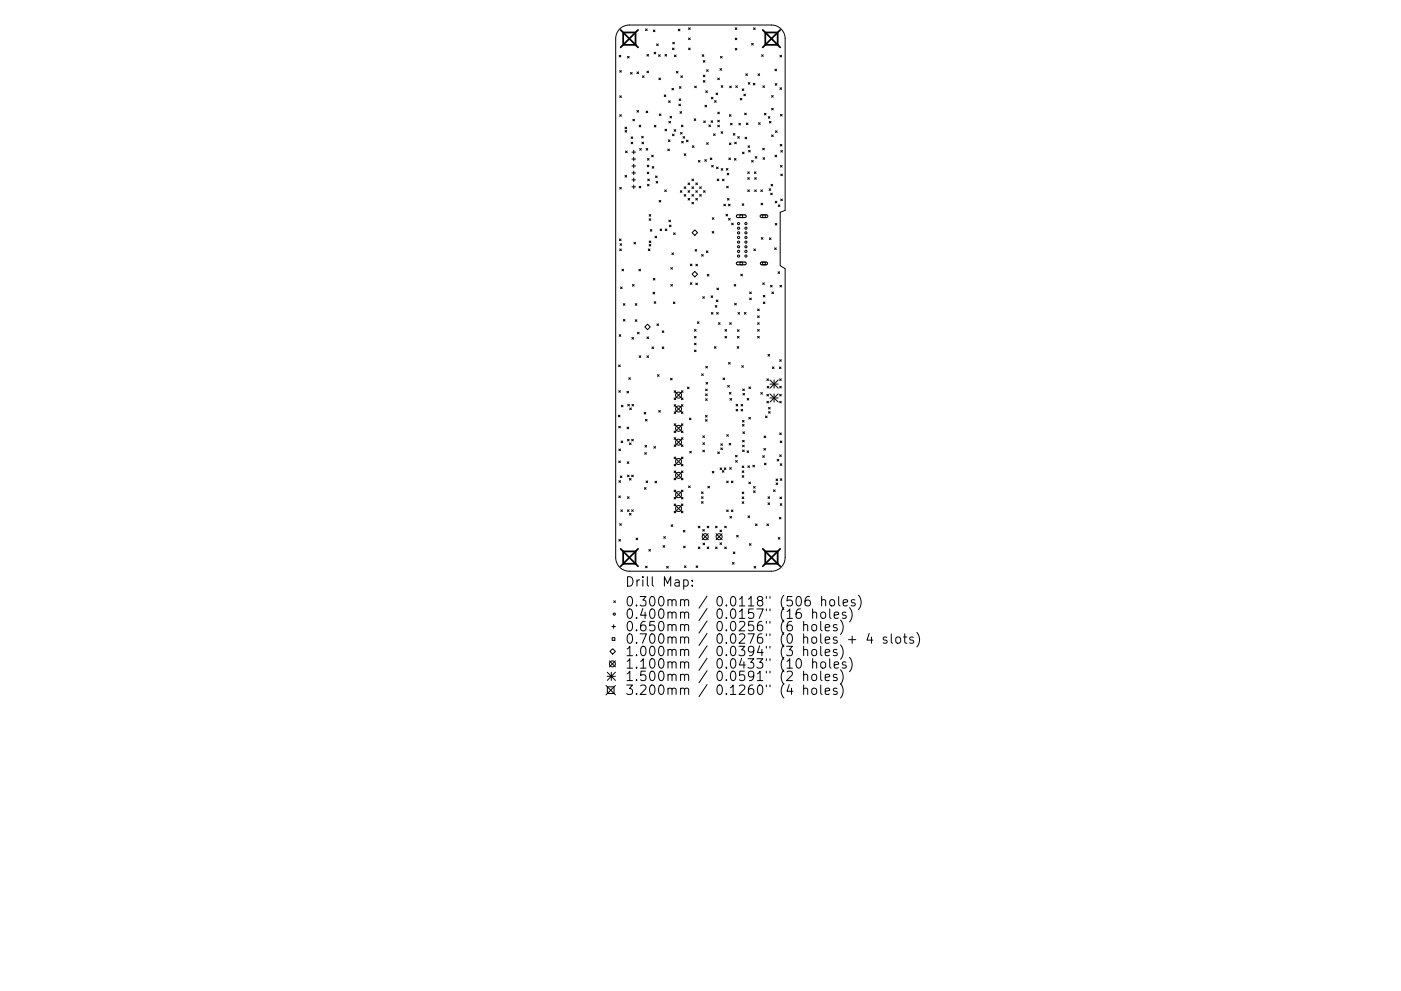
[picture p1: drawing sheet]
<svg xmlns="http://www.w3.org/2000/svg" width="297mm" height="210mm" viewBox="0 0 297 210" stroke-linecap="round" stroke-linejoin="round" font-family="sans-serif">
<defs><g id="words">
<g font-size="2.8">
<text x="132.5" y="124.5">Drill Map:</text>
<text x="132.5" y="128.7">0.300mm / 0.0118&quot; (506 holes)</text>
<text x="132.5" y="131.3">0.400mm / 0.0157&quot; (16 holes)</text>
<text x="132.5" y="133.9">0.650mm / 0.0256&quot; (6 holes)</text>
<text x="132.5" y="136.6">0.700mm / 0.0276&quot; (0 holes + 4 slots)</text>
<text x="132.5" y="139.2">1.000mm / 0.0394&quot; (3 holes)</text>
<text x="132.5" y="141.9">1.100mm / 0.0433&quot; (10 holes)</text>
<text x="132.5" y="144.5">1.500mm / 0.0591&quot; (2 holes)</text>
<text x="132.5" y="147.4">3.200mm / 0.1260&quot; (4 holes)</text>
</g>
</g></defs>
<g fill="none" stroke="#000" stroke-width=".21">
<path d="M131.3 11.7l.3 .4M131.4 6.2a2.9 2.9 0 0 1 2-.9h30.2a2.9 2.9 0 0 1 2.9 2.9v36.4l-1.1 .4v11.4l1.1 .6v61.3a2.9 2.9 0 0 1-2.9 2.9h-30.2a2.9 2.9 0 0 1-2.9-2.9v-110.1a2.9 2.9 0 0 1 .9-2zM131.4 15l.3 .3M131.6 11.7l-.3 .4M131.7 15l-.3 .3M133 12l.4 .3M133.4 12l-.4 .3M133.7 15.4l.3 .3M134 15.4l-.3 .3M135 15.3l.4 .3M135.4 15.3l-.4 .3M136.2 16.1l.4 .3"/>
<path d="M136.6 16.1l-.4 .3M136.9 6.1l.3 .4M137.2 11.6l.3 .3M137.2 15.1l.3 .3M137.2 6.1l-.3 .4M137.5 11.6l-.3 .3M137.5 15.1l-.3 .3M138.5 6.4l.4 .3M138.7 11.1l.3 .3M138.9 6.4l-.4 .3M139 11.1l-.3 .3M139.2 9.3l.4 .4"/>
<path d="M139.6 9.3l-.4 .4M139.6 11.6l.4 .4M139.7 16.6l.3 .3M140 11.6l-.4 .4M140 16.6l-.3 .3M141 11.6l.3 .3M141.3 11.6l-.3 .3M142.5 18.7l.3 .4M142.6 10.2l.3 .3M142.6 9l.4 .3M142.8 18.7l-.3 .4M142.9 10.2l-.3 .3"/>
<path d="M143 9l-.4 .3M143 11.7l.3 .3M143.3 11.7l-.3 .3M143.4 15.1l.3 .4M143.7 15.1l-.3 .4M143.8 6.2l.4 .3M144 18.4l.4 .3M144.2 6.2l-.4 .3M144.3 16.1l.4 .3M144.4 18.4l-.4 .3M144.7 16.1l-.4 .3M146 5.9l.3 .4"/>
<path d="M146 8.1l.3 .3M146 10.2l.3 .3M146.3 10.2l-.3 .3M146.3 5.9l-.3 .4M146.3 8.1l-.3 .3M147.3 18.3l.3 .3M147.6 18.3l-.3 .3M148.9 11.6l.3 .4M149.1 12.9l.4 .3M149.1 15.9l.4 .4M149.1 17.1l.4 .3M149.2 11.6l-.3 .4"/>
<path d="M149.5 12.9l-.4 .3M149.5 15.9l-.4 .4M149.5 17.1l-.4 .3M149.6 19.3l.4 .3M149.8 14.8l.4 .3M150 19.3l-.4 .3M150.2 14.8l-.4 .3M151.8 19.7l.4 .4M152.2 19.7l-.4 .4M152.2 16.6l.3 .3M152.5 16.6l-.3 .3M152.6 14.6l.4 .3"/>
<path d="M152.8 12l.3 .3M152.9 18.2l.4 .3M153 14.6l-.4 .3M153.1 12l-.3 .3M153.3 18.2l-.4 .3M154.7 18.3l.4 .3M155.1 18.3l-.4 .3M155.9 5.9l.3 .4M155.9 8.1l.3 .3M155.9 10.3l.3 .3M156 18.2l.3 .4M156.2 8.1l-.3 .3"/>
<path d="M156.2 5.9l-.3 .4M156.2 10.3l-.3 .3M156.3 18.2l-.3 .4M157.4 18.9l.3 .3M157.7 18.9l-.3 .3M157.7 20l.4 .3M158.1 20l-.4 .3M158.1 15.7l.4 .3M158.5 15.7l-.4 .3M158.6 17.5l.4 .4M159 17.5l-.4 .4M159.4 9.2l.3 .3"/>
<path d="M159.7 9.2l-.3 .3M159.7 17.7l.4 .3M159.8 5.9l.3 .4M160.1 17.7l-.4 .3M160.1 5.9l-.3 .4M160.7 15.7l.4 .3M161.1 15.7l-.4 .3M161.5 11.6l.3 .4M161.8 18.2l.3 .4M161.8 11.6l-.3 .4M162.1 18.2l-.3 .4M164.3 14.7l.3 .3"/>
<path d="M164.4 17.7l.3 .4M164.6 14.7l-.3 .3M164.7 17.7l-.3 .4M165.4 11.7l.3 .4M165.4 18.6l.3 .4M165.7 11.7l-.3 .4M165.7 18.6l-.3 .4M131.4 20.3l.3 .4M131.4 24.3l.3 .4M131.4 39.8l.3 .3M131.7 20.3l-.3 .4M131.7 24.3l-.3 .4"/>
<path d="M131.7 39.8l-.3 .3M132.5 27l.4 .3M132.5 37.2l.4 .4M132.5 27.7l.4 .3M132.6 32l.4 .4M132.9 27l-.4 .3M132.9 37.2l-.4 .4M132.9 27.7l-.4 .3M133 32l-.4 .4M133.8 29l.4 .4M133.8 30.2l.4 .3M134 32.3h.7"/>
<path d="M134 33.7h.7M134 35.2h.7M134 36.7h.7M134 38.2h.7M134 39.6h.7M134.2 29l-.4 .4M134.2 30.2l-.4 .3M134.2 25.3l.3 .3M134.4 31.9v.8M134.4 33.4v.7M134.4 34.8v.8M134.4 36.3v.8"/>
<path d="M134.4 37.8v.7M134.4 39.3v.7M134.5 25.3l-.3 .3M135 23.4l.4 .4M135.4 23.4l-.4 .4M135.5 26.6l.4 .3M135.5 39.5l.4 .4M135.6 31.5l.4 .4M135.9 26.6l-.4 .3M135.9 39.5l-.4 .4M136 31.5l-.4 .4M136 28.9l.4 .4"/>
<path d="M136.1 30.2l.3 .3M136.4 28.9l-.4 .4M136.4 30.2l-.3 .3M137 23.6l.3 .3M137 31.5l.3 .4M137.2 35l.4 .4M137.2 36.5l.4 .4M137.3 33.6l.3 .4M137.3 39.1l.3 .4M137.3 23.6l-.3 .3M137.3 38l.4 .3M137.3 31.5l-.3 .4"/>
<path d="M137.6 35l-.4 .4M137.6 36.5l-.4 .4M137.6 33.6l-.3 .4M137.6 39.1l-.3 .4M137.7 38l-.4 .3M138.2 32.9l.3 .4M138.3 35.3l.3 .4M138.5 32.9l-.3 .4M138.6 35.3l-.3 .4M138.7 26.6l.4 .3M139 37.3l.3 .4M139.1 26.6l-.4 .3"/>
<path d="M139.1 38.5l.4 .3M139.3 37.3l-.3 .4M139.5 38.5l-.4 .3M139.8 24.2l.3 .3M140.1 24.2l-.3 .3M140.8 20.1l.4 .4M141 27.4l.3 .4M141.2 20.1l-.4 .4M141.3 27.4l-.3 .4M141.6 31.6l.3 .4M141.7 29.7l.4 .3M141.8 21.4l.3 .3"/>
<path d="M141.8 25.7l.4 .4M141.9 31.6l-.3 .4M142 24.7l.4 .3M142.1 29.7l-.4 .3M142.1 21.4l-.3 .3M142.2 25.7l-.4 .4M142.4 24.7l-.4 .3M142.6 28.5l.3 .3M142.9 28.5l-.3 .3M142.9 27.5l.4 .4M143.3 27.5l-.4 .4M143.9 22.1l.4 .3"/>
<path d="M144 21l.3 .3M144.2 23.7l.3 .3M144.3 22.1l-.4 .3M144.3 28.1l.3 .3M144.3 21l-.3 .3M144.5 26.5l.3 .4M144.5 23.7l-.3 .3M144.5 30l.4 .3M144.6 28.1l-.3 .3M144.8 26.5l-.3 .4M144.8 29l.4 .3M144.9 30l-.4 .3"/>
<path d="M145.1 39.6l.3 .4M145.1 32.6l.3 .4M145.2 29l-.4 .3M145.4 39.6l-.3 .4M145.4 32.6l-.3 .4M145.5 29.7l.4 .4M145.9 38.8l.3 .4M145.9 29.7l-.4 .4M146.2 38.8l-.3 .4M146.7 39.6l.3 .4M146.7 38l.3 .3M146.8 30.9l.3 .4"/>
<path d="M147 38l-.3 .3M147 39.6l-.3 .4M147.1 30.9l-.3 .4M147.2 25.2l.3 .4M147.5 25.2l-.3 .4M147.5 38.8l.4 .4M147.9 38.8l-.4 .4M148.1 34l.3 .4M148.3 39.6l.4 .4M148.4 34l-.3 .4M148.7 39.6l-.4 .4M149.2 25.7l.3 .3"/>
<path d="M149.4 33.9l.4 .3M149.5 22.3l.3 .4M149.5 25.7l-.3 .3M149.8 33.9l-.4 .3M149.8 22.3l-.3 .4M149.8 30.3l.4 .3M150.2 30.3l-.4 .3M150.3 26.5l.3 .4M150.6 33.5l.3 .4M150.6 26.5l-.3 .4M150.8 25.6l.3 .4M150.8 20.6l.4 .4"/>
<path d="M150.9 35.1l.3 .3M150.9 33.5l-.3 .4M151.1 25.6l-.3 .4M151.2 20.6l-.4 .4M151.2 35.1l-.3 .3M151.3 28.4l.3 .3M151.5 21.4l.3 .3M151.6 28.4l-.3 .3M151.8 21.4l-.3 .3M151.9 35.4l.4 .4M152.1 38l.3 .3M152.2 23.8l.3 .3"/>
<path d="M152.2 25.5l.3 .4M152.2 26.6l.3 .3M152.3 35.4l-.4 .4M152.4 38l-.3 .3M152.5 23.8l-.3 .3M152.5 25.5l-.3 .4M152.5 26.6l-.3 .3M152.9 27.9l.3 .4M152.9 35.8l.4 .3M153.2 38l.3 .4M153.2 27.9l-.3 .4M153.3 35.8l-.4 .3"/>
<path d="M153.5 38l-.3 .4M154 35.8l.3 .3M154.1 39.5l.3 .4M154.2 36.8l.3 .3M154.3 35.8l-.3 .3M154.4 39.5l-.3 .4M154.5 36.8l-.3 .3M154.5 33.5l.4 .4M154.6 24.3l.4 .4M154.6 30.3l.4 .4M154.9 33.5l-.4 .4M154.9 26.2l.3 .3"/>
<path d="M155 24.3l-.4 .4M155 30.3l-.4 .4M155.2 26.2l-.3 .3M155.5 28.3l.3 .4M155.7 33.6l.4 .4M155.8 30.2l.3 .3M155.8 28.3l-.3 .4M156.1 33.6l-.4 .4M156.1 30.2l-.3 .3M156.4 29l.4 .3M156.6 26.2l.4 .3M156.8 29l-.4 .3"/>
<path d="M156.9 20.9l.4 .3M157 26.2l-.4 .3M157.3 20.9l-.4 .3M157.4 32.3l.4 .3M157.8 32.3l-.4 .3M157.9 24l.3 .3M158 29.1l.3 .4M158.2 24l-.3 .3M158.2 26.1l.4 .3M158.3 29.1l-.3 .4M158.5 36.5l.4 .3M158.5 37.7l.4 .3"/>
<path d="M158.6 26.1l-.4 .3M158.6 30.9l.3 .4M158.7 31.9l.4 .3M158.9 36.5l-.4 .3M158.9 37.7l-.4 .3M158.9 30.9l-.3 .4M159.1 31.9l-.4 .3M159.4 34l.3 .4M159.7 34l-.3 .4M159.9 36.5l.4 .3M160 37.7l.4 .3M160.1 33.2l.4 .4"/>
<path d="M160.3 36.5l-.4 .3M160.4 37.7l-.4 .3M160.5 33.2l-.4 .4M160.8 26l.4 .4M161.2 26l-.4 .4M161.7 31.5l.4 .3M161.8 33.5l.3 .3M162.1 31.5l-.4 .3M162.1 24l.3 .4M162.1 33.5l-.3 .3M162.4 24l-.3 .4M162.9 24.7l.3 .4"/>
<path d="M163.1 25.7l.4 .4M163.2 24.7l-.3 .4M163.5 25.7l-.4 .4M163.5 39.1l.3 .4M163.6 20.3l.3 .3M163.6 23l.3 .3M163.6 28.6l.3 .4M163.8 39.1l-.3 .4M163.9 23l-.3 .3M163.9 28.6l-.3 .4M163.9 20.3l-.3 .3M164.3 32.9l.4 .4"/>
<path d="M164.4 27.7l.4 .4M164.7 32.9l-.4 .4M164.8 27.7l-.4 .4M165.4 30.6l.4 .4M165.5 24.3l.3 .3M165.5 35.1l.3 .3M165.5 31.9l.4 .4M165.5 36.9l.4 .4M165.8 30.6l-.4 .4M165.8 24.3l-.3 .3M165.8 35.1l-.3 .3M165.9 36.9l-.4 .4"/>
<path d="M165.9 31.9l-.4 .4M131.3 50.7l.4 .4M131.4 52.8l.3 .4M131.5 51.7l.3 .4M131.7 50.7l-.4 .4M131.7 52.8l-.3 .4M131.8 51.7l-.3 .4M131.9 57.1l.3 .4M132.2 57.1l-.3 .4M134.4 51.4l.4 .4M134.8 51.4l-.4 .4M135.5 57.1l.3 .4"/>
<path d="M135.8 57.1l-.3 .4M137.5 52.8l.3 .4M137.6 45.5l.4 .4M137.6 46.4l.4 .4M137.6 51.9l.4 .3M137.6 51.1l.4 .4M137.8 52.8l-.3 .4M137.9 48.7l.3 .4M138 45.5l-.4 .4M138 46.4l-.4 .4M138 51.9l-.4 .3M138 51.1l-.4 .4"/>
<path d="M138.2 48.7l-.3 .4M138.5 59.1l.4 .3M138.9 59.1l-.4 .3M138.9 50.1l.3 .4M139.2 50.1l-.3 .4M139.8 42.5l.3 .4M139.9 48.6l.4 .3M140.1 42.5l-.3 .4M140.3 48.6l-.4 .3M140.9 40.3l.4 .3M141 48.6l.4 .3M141.3 40.3l-.4 .3"/>
<path d="M141.4 48.6l-.4 .3M141.8 46.7l.4 .3M141.9 47.8l.4 .3M142.2 46.7l-.4 .3M142.2 56.8l.4 .3M142.3 47.8l-.4 .3M142.5 53.6l.3 .4M142.6 56.8l-.4 .3M142.8 53.6l-.3 .4M142.8 49.4l.4 .4M143.2 49.4l-.4 .4M144.2 40.5l.4 .3"/>
<path d="M144.6 40.5l-.4 .3M145.1 41.3l.3 .3M145.4 41.3l-.3 .3M145.9 42.1l.3 .3M145.9 40.5l.3 .3M146.2 40.5l-.3 .3M146.2 42.1l-.3 .3M146.4 60l.3 .3M146.4 56l.3 .4M146.7 42.9l.3 .4M146.7 41.3l.3 .3M146.7 60l-.3 .3"/>
<path d="M146.7 56l-.3 .4M146.7 49.4l.6-.6 .6 .6-.6 .5zM147 41.3l-.3 .3M147 42.9l-.3 .4M147.3 57.6l.6 .6-.6 .5-.6-.5zM147.4 52.9l.3 .4M147.5 40.5l.4 .3M147.5 42.1l.4 .3M147.5 56.1l.4 .3M147.7 52.9l-.3 .4M147.9 40.5l-.4 .3M147.9 42.1l-.4 .3"/>
<path d="M147.9 56.1l-.4 .3M148.3 41.3l.4 .3M148.7 41.3l-.4 .3M148.8 54l.3 .3M149.1 54l-.3 .3M149.2 40.5l.3 .3M149.5 40.5l-.3 .3M149.8 53.2l.3 .4M149.9 58.2l.4 .4M150.1 53.2l-.3 .4M150.3 58.2l-.4 .4M151 49.1l.3 .4"/>
<path d="M151 46.2l.4 .3M151.3 49.1l-.3 .4M151.4 46.2l-.4 .3M153.5 43.3l.3 .4M153.8 43.3l-.3 .4M153.9 45.5l.4 .3M154.2 42.1l.4 .4M154.3 45.5l-.4 .3M154.5 43.3l.3 .4M154.5 46.3l.3 .4M154.6 42.1l-.4 .4M154.8 43.3l-.3 .4"/>
<path d="M154.8 46.3l-.3 .4M155.1 47.3l.4 .4M155.5 47.3l-.4 .4M156.9 45.6h.6v.6h-.6zM156.9 55.6h.6v.6h-.6zM157.1 58.2l.3 .3M157.4 43.2l.3 .4M157.4 58.2l-.3 .3M157.7 43.2l-.3 .4M158.5 40.3l.4 .3M158.9 40.3l-.4 .3M159.8 52.8l.4 .4"/>
<path d="M160 40.3l.4 .3M160.2 52.8l-.4 .4M160.4 40.3l-.4 .3M161.3 40.3l.3 .3M161.4 43.1l.3 .4M161.4 50.4l.4 .4M161.6 40.3l-.3 .3M161.7 45.6h.6v.6h-.6zM161.7 55.6h.6v.6h-.6zM161.7 43.1l-.3 .4M161.8 50.4l-.4 .4M163.1 40l.3 .4"/>
<path d="M163.1 50.5l.4 .3M163.4 41l.3 .3M163.4 40l-.3 .4M163.5 50.5l-.4 .3M163.7 41l-.3 .3M164.2 52.6l.4 .3M164.4 42.7l.3 .3M164.4 47.4l.3 .4M164.6 52.6l-.4 .3M164.7 42.7l-.3 .3M164.7 47.4l-.3 .4M164.9 57.7l.4 .3"/>
<path d="M165 43.5l.4 .3M165.3 57.7l-.4 .3M165.4 43.5l-.4 .3M165.5 42.2l.4 .4M165.9 42.2l-.4 .4M131.2 77.4l.3 .4M131.3 71l.3 .4M131.5 77.4l-.3 .4M131.6 60.9l.3 .3M131.6 71l-.3 .4M131.9 60.9l-.3 .3M132.2 64.4l.3 .4"/>
<path d="M132.2 67.8l.3 .3M132.5 64.4l-.3 .4M132.5 67.8l-.3 .3M134 71.6l.3 .4M134.1 60.4l.3 .3M134.3 71.6l-.3 .4M134.4 60.4l-.3 .3M134.7 64.4l.3 .4M134.7 67.8l.3 .4M135 64.4l-.3 .4M135 67.8l-.3 .4M135.2 70.5l.3 .3"/>
<path d="M135.5 70.5l-.3 .3M135.5 75.5l.4 .3M135.9 75.5l-.4 .3M136.7 69.4l.6-.6 .6 .6-.6 .5zM137.2 71.5l.3 .3M137.2 75.5l.3 .3M137.5 71.5l-.3 .3M137.5 75.5l-.3 .3M138.2 73.6l.4 .4M138.5 62l.3 .4M138.6 73.6l-.4 .4M138.7 64l.3 .4"/>
<path d="M138.8 62l-.3 .4M139 64l-.3 .4M139.3 68.7l.3 .4M139.4 79.5l.3 .3M139.6 68.7l-.3 .4M139.7 79.5l-.3 .3M140.4 70.2l.3 .3M140.4 73.6l.3 .4M140.7 73.6l-.3 .4M140.7 70.2l-.3 .3M142.2 60.4l.4 .3M142.6 60.4l-.4 .3"/>
<path d="M142.8 64.1l.3 .3M143.1 64.1l-.3 .3M147.2 69.9l.4 .4M147.2 71.4l.4 .3M147.2 72.8l.4 .4M147.2 74.3l.4 .3M147.5 60.1l.4 .3M147.6 69.9l-.4 .4M147.6 71.4l-.4 .3M147.6 72.8l-.4 .4M147.6 74.3l-.4 .3M147.9 68.3l.3 .3"/>
<path d="M147.9 60.1l-.4 .3M148.2 68.3l-.3 .3M148.8 79.3l.3 .4M149 63l.3 .3M149.1 79.3l-.3 .4M149.3 63l-.3 .3M149.6 77.7l.4 .4M150 77.7l-.4 .4M150.8 62.8l.3 .3M150.8 66.3l.4 .4M151.1 62.8l-.3 .3M151.2 66.3l-.4 .4"/>
<path d="M151.5 73.5l.3 .4M151.6 64.8l.4 .4M151.8 73.5l-.3 .4M151.9 63.7l.3 .3M151.9 66.3l.4 .4M152 64.8l-.4 .4M152 61.1l.3 .4M152.2 63.7l-.3 .3M152.3 66.3l-.4 .4M152.3 68.5l.4 .3M152.3 61.1l-.3 .4M152.7 68.5l-.4 .3"/>
<path d="M153.7 69.9l.4 .4M153.7 71.4l.4 .3M154.1 71.4l-.4 .3M154.1 69.9l-.4 .4M154.5 76.9l.3 .3M154.7 68.5l.3 .3M154.8 76.9l-.3 .3M155 68.5l-.3 .3M155.6 60.4l.4 .3M155.8 64.4l.3 .3M156 60.4l-.4 .3M156.1 64.4l-.3 .3"/>
<path d="M156.3 73.5l.3 .4M156.4 70l.3 .3M156.4 71.4l.3 .3M156.5 66.3l.3 .4M156.6 73.5l-.3 .4M156.7 70l-.3 .3M156.7 71.4l-.3 .3M156.8 66.3l-.3 .4M157.3 77.6l.3 .3M157.6 77.6l-.3 .3M157.8 66.3l.4 .4M158.2 66.3l-.4 .4"/>
<path d="M158.9 61.9l.4 .4M158.9 63.2l.4 .4M159.3 61.9l-.4 .4M159.3 63.2l-.4 .4M160.6 68.5l.4 .3M160.6 71.4l.4 .3M160.6 65.6l.4 .3M160.6 67l.4 .4M160.6 69.9l.4 .4M161 65.6l-.4 .3M161 67l-.4 .4M161 68.5l-.4 .3"/>
<path d="M161 69.9l-.4 .4M161 71.4l-.4 .3M161.7 60l.4 .4M161.8 62.7l.4 .3M161.8 64.1l.4 .3M162.1 60l-.4 .4M162.2 64.1l-.4 .3M162.2 62.7l-.4 .3M162.8 75.2l.4 .3M163.2 75.2l-.4 .3M163.4 60.5l.3 .4M163.7 61.9l.3 .4"/>
<path d="M163.7 60.5l-.3 .4M163.8 77.8l.3 .4M164 61.9l-.3 .4M164.1 77.8l-.3 .4M165.2 77.8l.4 .4M165.3 76.3l.3 .4M165.4 60.5l.3 .4M165.6 77.8l-.4 .4M165.6 76.3l-.3 .4M165.7 60.5l-.3 .4M131.1 88.1l.3 .3M131.2 82.9l.3 .3"/>
<path d="M131.2 90.4l.3 .4M131.2 97.8l.3 .4M131.2 95.3l.4 .3M131.4 88.1l-.3 .3M131.5 82.9l-.3 .3M131.5 90.4l-.3 .4M131.5 97.8l-.3 .4M131.6 95.3l-.4 .3M131.7 93.6l.3 .3M131.7 86l.4 .3M132 93.6l-.3 .3M132.1 86l-.4 .3"/>
<path d="M132.9 83l.4 .4M133 90.6l.3 .4M133 98l.3 .3M133 93.2l.4 .4M133.1 85.8l.3 .3M133.3 83l-.4 .4M133.3 90.6l-.3 .4M133.3 80.1l.4 .4M133.3 98l-.3 .3M133.4 93.2l-.4 .4M133.4 85.8l-.3 .3M133.5 94l.3 .3"/>
<path d="M133.5 86.6l.4 .3M133.7 80.1l-.4 .4M133.8 94l-.3 .3M133.9 86.6l-.4 .3M133.9 93.2l.4 .4M134 85.8l.3 .3M134.3 93.2l-.4 .4M134.3 85.8l-.3 .3M136.6 87.5l.3 .3M136.7 96l.3 .4M136.7 94.5l.4 .4M136.9 89l.3 .3"/>
<path d="M136.9 87.5l-.3 .3M137 96l-.3 .4M137.1 94.5l-.4 .4M137.2 89l-.3 .3M138.6 94.7l.4 .4M139 94.7l-.4 .4M139.7 87.1l.3 .3M140 87.1l-.3 .3M142.2 80.3l.3 .3M142.5 80.3l-.3 .3M142.9 82.9l1.6 1.6M142.9 84.4l.4 .4"/>
<path d="M142.9 85.9l1.9 1.8M142.9 87.4l.4 .3M142.9 89.9l1.9 1.9M142.9 91.4l.4 .4M142.9 92.9l.4 .3M142.9 94.4l.4 .3M142.9 97l1.6 1.5M142.9 98.5l.4 .4M142.9 99.9l1.9 1.9M143.2 93.2l1.3 1.3M143.3 82.9l-.4 .4M143.3 85.9l-.4 .3"/>
<path d="M143.3 89.9l-.4 .4M143.3 91.4l-.4 .4M143.3 92.9l-.4 .3M143.3 97l-.4 .3M143.3 99.9l-.4 .4M144.5 94.4l.3 .3M144.5 82.9l.3 .4M144.5 84.4l.3 .4M144.5 85.9l.3 .3M144.5 89.9l.3 .4M144.5 92.9l.3 .3M144.5 97l.3 .3"/>
<path d="M144.5 98.5l.3 .4M144.5 99.9l.3 .4M144.5 90.2l-1.3 1.3M144.8 82.9l-1.9 1.9M144.8 85.9l-1.9 1.8M144.8 89.9l-.3 .4M144.8 92.9l-1.9 1.8M144.8 97l-1.9 1.9M144.8 99.9l-1.9 1.9M144.8 84.4l-.3 .4M144.8 87.4l-.3 .3M144.8 91.4l-.3 .4"/>
<path d="M144.8 94.4l-.3 .3M144.8 98.5l-.3 .4M145.8 82.1l.3 .4M146.1 82.1l-.3 .4M146.2 88.7l.3 .4M146.2 95.8l.4 .3M146.5 88.7l-.3 .4M146.6 95.8l-.4 .3M149 92.5l.4 .3M149 95.5l.4 .3M149 93.9l.4 .4M149.4 92.5l-.4 .3"/>
<path d="M149.4 95.5l-.4 .3M149.4 93.9l-.4 .4M149.6 88.1l.3 .4M149.6 89l.3 .4M149.6 82.5l.3 .4M149.6 83.6l.3 .3M149.6 84.6l.3 .4M149.7 81.1l.3 .4M149.9 88.1l-.3 .4M149.9 89l-.3 .4M149.9 83.6l-.3 .3M149.9 82.5l-.3 .4"/>
<path d="M149.9 84.6l-.3 .4M150 81.1l-.3 .4M151 100l.4 .3M151.4 100l-.4 .3M152.2 95.9l.3 .3M152.5 95.9l-.3 .3M152.7 99.3l.3 .3M152.8 94.2l.4 .3M152.8 95l.4 .4M153 99.3l-.3 .3M153.1 99.8l.4 .4M153.2 94.2l-.4 .3"/>
<path d="M153.2 95l-.4 .4M153.3 80.2l.3 .3M153.5 99.8l-.4 .4M153.6 99.3l.3 .3M153.6 80.2l-.3 .3M153.9 99.3l-.3 .3M154.1 92.2l.3 .4M154.3 81.8l.3 .3M154.4 92.2l-.3 .4M154.6 94.1l.3 .3M154.6 81.8l-.3 .3M154.6 83.3l.4 .3"/>
<path d="M154.7 99.2l.4 .4M154.8 84.6l.3 .3M154.9 94.1l-.3 .3M155 83.3l-.4 .3M155.1 99.2l-.4 .4M155.1 84.6l-.3 .3M155.9 96.6l.4 .3M156 97.7l.3 .4M156.1 85.8l.3 .3M156.1 86.9l.3 .3M156.3 96.6l-.4 .3M156.3 97.7l-.3 .4"/>
<path d="M156.4 85.8l-.3 .3M156.4 86.9l-.3 .3M157.1 86.9l.4 .3M157.1 85.8l.4 .3M157.4 98.9l.3 .3M157.4 99.9l.3 .3M157.4 89.2l.4 .4M157.4 90.1l.4 .3M157.4 95.5l.4 .3M157.4 93.4l.4 .4M157.4 94.4l.4 .4M157.5 85.8l-.4 .3"/>
<path d="M157.5 86.9l-.4 .3M157.5 82.5l.3 .4M157.5 91.6l.3 .4M157.5 83.5l.4 .3M157.7 98.9l-.3 .3M157.7 99.9l-.3 .3M157.8 89.2l-.4 .4M157.8 90.1l-.4 .3M157.8 95.5l-.4 .3M157.8 93.4l-.4 .4M157.8 94.4l-.4 .4M157.8 82.5l-.3 .4"/>
<path d="M157.8 91.6l-.3 .4M157.9 83.5l-.4 .3M158.4 95.7l.3 .3M158.4 84.5l.4 .4M158.6 98.8l.3 .4M158.7 95.7l-.3 .3M158.8 84.5l-.4 .4M158.8 88.6l.3 .3M158.8 82.1l.3 .4M158.9 98.8l-.3 .4M159.1 88.6l-.3 .3M159.1 82.1l-.3 .4"/>
<path d="M159.6 98.7l.4 .4M160 98.7l-.4 .4M161.3 83.3l.3 .3M161.6 83.3l-.3 .3M161.7 96.7l.4 .3M161.9 95.1l.4 .4M162 92.5l.4 .4M162.1 96.7l-.4 .3M162.1 98.3l.3 .3M162.3 95.1l-.4 .4M162.3 88.3l.3 .3M162.4 92.5l-.4 .4"/>
<path d="M162.4 98.3l-.3 .3M162.6 80.4l.3 .3M162.6 83.7l.3 .3M162.6 85.1l.3 .4M162.6 88.3l-.3 .3M162.7 82l.3 .3M162.9 80.4l-.3 .3M162.9 83.7l-.3 .3M162.9 85.1l-.3 .4M162.9 86.4l.4 .4M162.9 87.3l.4 .4M163 82l-.3 .3"/>
<path d="M163.3 83.6l1.7 1.7M163.3 80.6l1.7 1.8M163.3 81.5h1.7M163.3 84.4h1.7M163.3 86.4l-.4 .4M163.3 87.3l-.4 .4M164.1 80.6v1.8M164.1 83.6v1.7M164.8 97.4l.3 .4M165 80.6l-1.7 1.8M165 83.6l-1.7 1.7M165.1 97.4l-.3 .4"/>
<path d="M165.3 80.4l.3 .3M165.3 82l.3 .3M165.3 83.7l.3 .3M165.3 85.1l.3 .4M165.3 91.9l.3 .3M165.3 96.5l.3 .4M165.4 93.6l.4 .3M165.4 98.4l.4 .3M165.6 80.4l-.3 .3M165.6 91.9l-.3 .3M165.6 96.5l-.3 .4M165.6 82l-.3 .3"/>
<path d="M165.6 83.7l-.3 .3M165.6 85.1l-.3 .4M165.8 98.4l-.4 .3M165.8 93.6l-.4 .3M131.2 105.2l.3 .4M131.2 102l.4 .3M131.2 114.5l.4 .3M131.4 111.1l.3 .4M131.5 101l.4 .3M131.5 105.2l-.3 .4M131.6 102l-.4 .3M131.6 114.5l-.4 .3"/>
<path d="M131.6 108.2l.4 .3M131.7 111.1l-.3 .4M131.9 101l-.4 .3M132 108.2l-.4 .3M133 100.8l.4 .4M133 105.4l.4 .3M133 108.2l.4 .3M133.4 100.8l-.4 .4M133.4 105.4l-.4 .3M133.4 108.2l-.4 .3M133.5 101.5l.3 .4M133.5 108.9l.3 .4"/>
<path d="M133.8 101.5l-.3 .4M133.8 108.9l-.3 .4M133.9 100.8l.4 .4M133.9 108.2l.4 .3M134.3 100.8l-.4 .4M134.3 108.2l-.4 .3M134.9 114.2l.3 .3M135.2 114.2l-.3 .3M136.6 103.5l.4 .3M137 103.5l-.4 .3M137 102l.3 .4M137.3 102l-.3 .4"/>
<path d="M137.6 116.6l.3 .3M137.9 116.6l-.3 .3M138.9 102.1l.3 .3M139.2 102.1l-.3 .3M140.6 115.8l.3 .3M140.7 113.9l.4 .3M140.9 115.8l-.3 .3M141.1 113.9l-.4 .3M142.3 111.3l.3 .4M142.6 111.3l-.3 .4M142.9 101.5l.4 .3M142.9 104l1.9 1.9"/>
<path d="M142.9 105.5l.4 .4M142.9 106.9l.4 .4M142.9 108.5l.4 .3M143.2 107.3l1.3 1.2M143.3 104l-.4 .3M143.3 106.9l-.4 .4M143.3 108.5l-.4 .3M144.5 108.5l.3 .3M144.5 104l.3 .3M144.5 106.9l.3 .4M144.5 107.3l-1.3 1.2M144.8 104l-1.9 1.9"/>
<path d="M144.8 106.9l-.3 .4M144.8 101.5l-.3 .3M144.8 105.5l-.3 .4M144.8 108.5l-.3 .3M144.9 112.5l.3 .4M144.9 115.9l.4 .3M145.2 112.5l-.3 .4M145.3 115.9l-.4 .3M146 103.1l.3 .3M146.3 103.1l-.3 .3M148.1 116.1l.3 .3M148.1 111.6l.3 .4"/>
<path d="M148.4 111.6l-.3 .4M148.4 116.1l-.3 .3M148.7 104.4l.4 .3M148.7 105.4l.4 .3M148.7 106.4l.4 .4M148.9 113.2l1.3 1.3M149 112.3l.3 .4M149.1 115.2l.3 .4M149.1 105.4l-.4 .3M149.1 104.4l-.4 .3M149.1 106.4l-.4 .4M149.3 112.3l-.3 .4"/>
<path d="M149.4 115.2l-.3 .4M149.9 111.6l.4 .4M149.9 116.1l.4 .3M150.1 103.2l.3 .3M150.2 113.2l-1.3 1.3M150.3 111.6l-.4 .4M150.3 116.1l-.4 .3M150.4 103.2l-.3 .3M151.7 111.6l.3 .4M151.7 116.1l.3 .3M151.8 113.2l1.3 1.3M152 111.6l-.3 .4"/>
<path d="M152 116.1l-.3 .3M152.6 112.5l.4 .3M152.6 115.2l.4 .3M153 115.2l-.4 .3M153 112.5l-.4 .3M153.1 113.2l-1.3 1.3M153.6 116.1l.4 .3M153.6 111.6l.4 .4M154 111.6l-.4 .4M154 116.1l-.4 .3M154.1 108.2l.3 .3M154.1 102.1l.3 .3"/>
<path d="M154.4 102.1l-.3 .3M154.4 108.2l-.3 .3M154.8 109.6l.3 .3M155.1 102.1l.3 .3M155.1 108.2l.3 .3M155.1 109.6l-.3 .3M155.3 119.3l.3 .4M155.4 102.1l-.3 .3M155.4 108.2l-.3 .3M155.5 117.1l.3 .4M155.6 119.3l-.3 .4M155.8 117.1l-.3 .4"/>
<path d="M156.2 113.6l.3 .3M156.5 113.6l-.3 .3M157.4 104.4l.3 .3M157.4 100.9l.3 .4M157.4 105.4l.3 .4M157.4 106.5l.3 .3M157.7 100.9l-.3 .4M157.7 104.4l-.3 .3M157.7 105.4l-.3 .4M157.7 106.5l-.3 .3M158.6 109.5l.3 .3M158.8 102.3l.3 .3"/>
<path d="M158.9 115.3l.3 .4M158.9 109.5l-.3 .3M159.1 102.3l-.3 .3M159.2 115.3l-.3 .4M159.8 104.1l.3 .4M159.8 103.2l.3 .4M160.1 103.2l-.3 .4M160.1 104.1l-.3 .4M160.2 111.2l.3 .3M160.5 111.2l-.3 .3M162.6 111.2l.3 .3M162.8 105.4l.4 .3"/>
<path d="M162.8 106.7l.4 .3M162.9 111.2l-.3 .3M163.2 105.4l-.4 .3M163.2 106.7l-.4 .3M164 103.9l.4 .4M164.4 103.9l-.4 .4M164.5 101.6l.4 .4M164.5 102.5l.4 .3M164.9 101.6l-.4 .4M164.9 102.5l-.4 .3M165 114.1l.4 .3M165.2 109.8l.4 .3"/>
<path d="M165.4 114.1l-.4 .3M165.4 105.5l.3 .3M165.4 106.9l.4 .3M165.4 101.6l.4 .3M165.6 109.8l-.4 .3M165.7 105.5l-.3 .3M165.8 101.6l-.4 .3M165.8 106.9l-.4 .3M129.7 132.9h.8M129.8 135.3h.6v.6h-.6zM129.9 137.6l.6 .6-.6 .6-.6-.6zM130.1 132.6v.7"/>
<path d="M130.1 127.5l.4 .3M130.5 127.5l-.4 .3M136.9 120.1l.3 .4M137.2 120.1l-.3 .4M141.3 120.2l.4 .3M141.7 120.2l-.4 .3M145 123.1l.5-.1 .4 .4v.6l-.2 .3h-.7M145.1 120.1l.4 .3M145.5 120.1l-.4 .3M146.8 124.2v.2M146.8 123.1v.2M147.6 120.1l.3 .3"/>
<path d="M147.9 120.1l-.3 .3M159.9 120.2l.3 .3M160.2 120.2l-.3 .3M169 139.9l.4-.1a1.25 1.25 0 0 1 0 2l-.3-.1-.2-.3-.1-.9zM169.7 129.2a.79 .79 0 0 0-.9 .9v.7l.2 .3 .5 .1 .3-.2 .1-.7-.2-.2-.5-.1-.4 .3M170.4 132.7l.3-.2 .5 .1v1.2M170.4 138l.3-.2 .5 .1v1.2M170.4 131.8v2M170.4 137.1v2M171.6 126.6a.79 .79 0 0 0-.9 .8v.8l.2 .3 .5 .1 .3-.2 .1-.7-.2-.3-.5-.1-.4 .4M172.2 132.7l.1-.1a.54 .54 0 0 1 .9 .3l-.1 .7a.54 .54 0 0 1-.6 .2 .54 .54 0 0 1-.4-.3zM172.2 138l.1-.1a.54 .54 0 0 1 .9 .3l-.1 .7a.54 .54 0 0 1-.6 .2 .54 .54 0 0 1-.4-.4z"/>
<path d="M172.3 130.1l.3-.2 .5 .1 .1 1.2M172.3 129.2v2M172.3 139.8v2M174 131.8v1.8l.3 .2M174 137.1v1.7l.3 .3M174.1 130.1l.1-.1a.54 .54 0 0 1 .9 .2l-.1 .8a.54 .54 0 0 1-.6 .2 .54 .54 0 0 1-.4-.4zM174.2 127.4l.3-.2 .5 .1 .1 1.3M174.2 126.6v2M175 133.2l.9-.2-.1-.4-.6-.1-.2 .3 .1 .9h.7M175 138.5l.9-.2-.1-.4-.6-.1-.2 .3 .1 .9h.7M175.9 129.2v1.7l.3 .3M175.9 139.8v1.7l.3 .3"/>
<path d="M176 127.4l.3-.2a.54 .54 0 0 1 .7 .4v.6a.54 .54 0 0 1-.6 .4 .54 .54 0 0 1-.5-.4zM176.9 130.5l.9-.2-.1-.3-.5-.1-.3 .2 .1 1h.7M177.4 132.6l-.4-.1-.3 .3 .1 .3 .6 .2v.4h-.7M177.4 137.9l-.4-.1-.3 .3 .1 .3 .6 .1v.5h-.7M177.8 126.6v1.7l.3 .3M178.2 131.6a2.29 2.29 0 0 1 0 3M178.2 136.8a2.29 2.29 0 0 1 0 3.1M178.8 127.9l.9-.2-.1-.4-.5-.1-.3 .3 .1 1h.7M179.3 130l-.4-.1-.3 .2 .1 .3 .6 .2v.5h-.7M179.9 135.7h1.5M180.1 128.9a2.29 2.29 0 0 1 0 3.1M180.1 139.5a2.29 2.29 0 0 1 0 3"/>
<path d="M180.7 135v1.5M181.2 127.3l-.4-.1-.3 .3 .1 .3 .6 .2v.5h-.7M182 126.3a2.29 2.29 0 0 1 0 3M184.3 134.4l-.5 1.4h1.3M184.8 135.1v1.4M188 135.2l-.5-.1-.3 .3 .1 .3 .7 .2v.5h-.8M189 134.5v1.7l.2 .3M190 135.3a.54 .54 0 0 1 .5-.2 .54 .54 0 0 1 .5 .4v.6a.54 .54 0 0 1-.6 .4 .54 .54 0 0 1-.5-.4zM191.5 135.1h.8M191.8 134.5v1.7l.1 .2 .4 .1M193.6 135.2l-.4-.1-.3 .3 .1 .3 .6 .2v.5h-.7M194.4 134.2a2.29 2.29 0 0 1 0 3"/>
<path d="M128.5 145.4l2 2M128.7 142.6l1.8 1.8M128.7 143.5h1.8M128.8 145.7h1.4v1.4h-1.4zM129.2 140.2l1.3 1.3M129.6 142.6v1.8M130.5 140.2l-1.3 1.3M130.5 142.6l-1.8 1.8M130.5 145.4l-2 2M170.4 143.3l.3-.2 .5 .1v1.2M170.4 146.2l.3-.2 .5 .1v1.2M170.4 142.4v2"/>
<path d="M170.4 145.3v2M172.2 143.3l.1-.1a.54 .54 0 0 1 .9 .2l-.1 .8a.54 .54 0 0 1-.6 .2 .54 .54 0 0 1-.4-.4zM172.2 146.2l.1-.1a.54 .54 0 0 1 .9 .3l-.1 .7a.54 .54 0 0 1-.6 .2 .54 .54 0 0 1-.4-.3zM172.3 140.6l.3-.2 .5 .1 .1 1.3M174 142.4v1.7l.3 .3M174 145.3v1.7l.3 .3M174.1 140.6l.1-.1a.54 .54 0 0 1 .9 .3l-.1 .8a.54 .54 0 0 1-.6 .2 .54 .54 0 0 1-.4-.4zM175 143.7l.9-.2-.1-.3-.6-.1-.2 .2 .1 1h.7M175 146.7l.9-.2-.1-.4-.6-.1-.2 .3 .1 .9h.7M176.9 141.1l.9-.2-.1-.4-.5-.1-.3 .3 .1 1h.7M177.4 143.2l-.4-.1-.3 .2 .1 .3 .6 .2v.5h-.7M177.4 146.1l-.4-.1-.3 .3 .1 .3 .6 .2v.4h-.7"/>
<path d="M178.2 142.1a2.29 2.29 0 0 1 0 3.1M178.2 145a2.29 2.29 0 0 1 0 3.1M179.3 140.5l-.4-.1-.3 .3 .1 .3 .6 .2v.5h-.7"/>
<circle cx="156.6" cy="47.4" r=".23"/>
<circle cx="156.6" cy="51.4" r=".23"/>
<circle cx="156.6" cy="53.3" r=".23"/>
<circle cx="156.6" cy="52.4" r=".23"/>
<circle cx="156.6" cy="48.4" r=".23"/>
<circle cx="156.6" cy="50.4" r=".23"/>
<circle cx="156.6" cy="54.3" r=".23"/>
<circle cx="156.6" cy="49.4" r=".23"/>
<circle cx="158.2" cy="51.4" r=".23"/>
<circle cx="158.2" cy="47.4" r=".23"/>
<circle cx="158.2" cy="53.3" r=".23"/>
<circle cx="158.2" cy="52.4" r=".23"/>
<circle cx="158.2" cy="48.4" r=".23"/>
<circle cx="158.2" cy="54.3" r=".23"/>
<circle cx="158.2" cy="50.4" r=".23"/>
<circle cx="158.2" cy="49.4" r=".23"/>
<circle cx="143.9" cy="90.9" r=".64"/>
<circle cx="143.9" cy="86.8" r=".64"/>
<circle cx="143.9" cy="83.8" r=".64"/>
<circle cx="143.9" cy="97.9" r=".64"/>
<circle cx="143.9" cy="93.8" r=".64"/>
<circle cx="143.9" cy="107.9" r=".64"/>
<circle cx="143.9" cy="104.9" r=".64"/>
<circle cx="143.9" cy="100.9" r=".64"/>
<circle cx="149.5" cy="113.9" r=".64"/>
<circle cx="152.5" cy="113.9" r=".64"/>
<circle cx="130.2" cy="130.3" r=".23"/>
<circle cx="129.8" cy="140.9" r=".64"/>
</g>
<path d="M156.2 45.7l1.7-.1 .3 .3-.2 .3h-1.6l-.3-.2zM156.2 55.7l1.7-.1 .3 .3-.2 .3h-1.6l-.3-.2zM161.3 45.7l1.2-.1 .3 .3-.3 .3h-1.1l-.2-.3zM161.3 55.7l1.2-.1 .2 .3-.2 .3h-1l-.3-.2z" fill="none" stroke="#000" stroke-width=".23"/>
<path d="M131.6 6.3l3.7 3.8M132.1 6.9h2.6v2.6h-2.6zM135.3 6.3l-3.7 3.8M161.7 6.3l3.7 3.8M162.3 6.9h2.6v2.6h-2.6zM165.4 6.3l-3.7 3.8M131.6 116.4l3.7 3.8M132.1 117h2.6v2.6h-2.6zM135.3 116.4l-3.7 3.8M161.7 116.4l3.7 3.8M162.3 117h2.6v2.6h-2.6zM165.4 116.4l-3.7 3.8" fill="none" stroke="#000" stroke-width=".37"/>
<use href="#words"/>
</svg>
